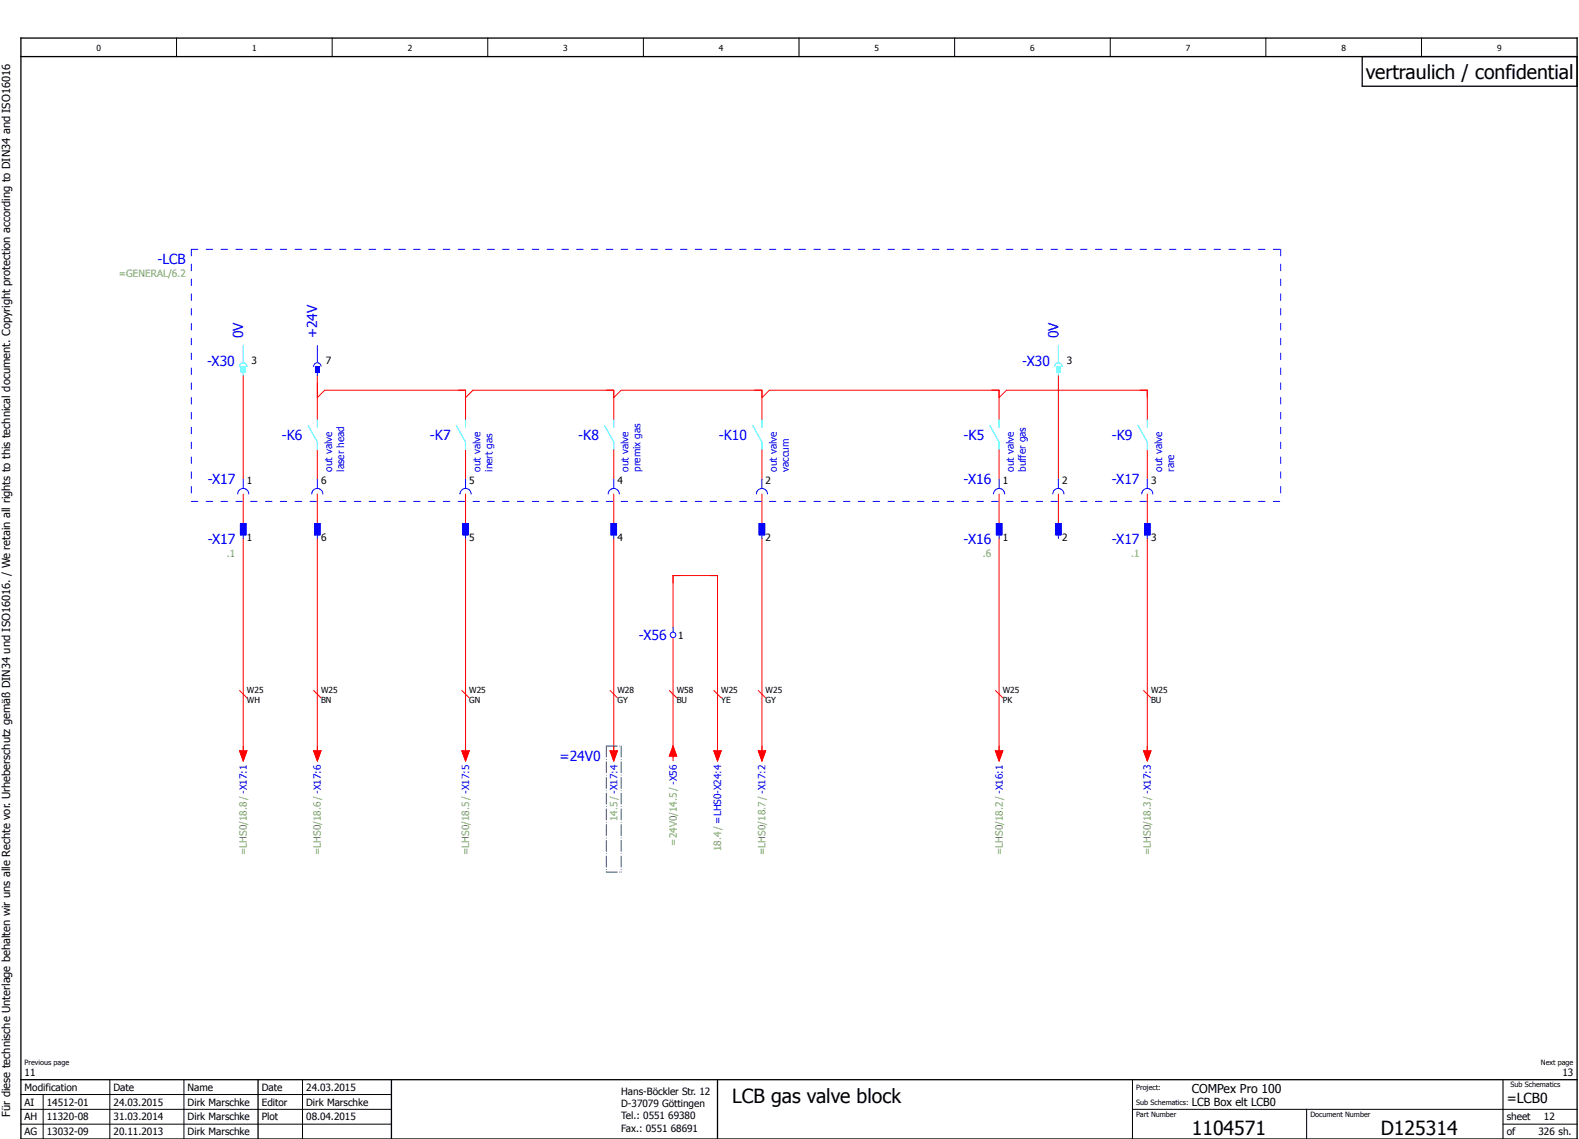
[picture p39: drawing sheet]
<svg xmlns="http://www.w3.org/2000/svg" width="426mm" height="307mm" viewBox="0 0 426 307" stroke-linecap="round" stroke-linejoin="round" font-family="sans-serif">
<defs><g id="words">
<g font-size="5.3">
<text x="368.6" y="21.2">vertraulich / confidential</text>
<text x="197.6" y="297.5">LCB gas valve block</text>
<text x="321.6" y="306.2">1104571</text>
<text x="372.6" y="306.2">D125314</text>
</g>
<g font-size="3.7" fill="#00f">
<text x="42.5" y="71.2">-LCB</text>
<text x="65.6" y="91.3" transform="rotate(-90 65.6 91.3)">0V</text>
<text x="85.6" y="91.3" transform="rotate(-90 85.6 91.3)">+24V</text>
<text x="285.6" y="91.3" transform="rotate(-90 285.6 91.3)">0V</text>
<text x="55.9" y="98.6">-X30</text>
<text x="275.9" y="98.6">-X30</text>
<text x="76" y="118.6">-K6</text>
<text x="116" y="118.6">-K7</text>
<text x="156" y="118.6">-K8</text>
<text x="194" y="118.6">-K10</text>
<text x="260" y="118.6">-K5</text>
<text x="300" y="118.6">-K9</text>
<text x="56" y="130.6">-X17</text>
<text x="260" y="130.6">-X16</text>
<text x="300" y="130.6">-X17</text>
<text x="56" y="146.6">-X17</text>
<text x="260" y="146.6">-X16</text>
<text x="300" y="146.6">-X17</text>
<text x="172.4" y="172.6">-X56</text>
<text x="151" y="205.2">=24V0</text>
</g>
<text font-size="3.7" x="406.6" y="297.6">=LCB0</text>
<text font-size="3.3" x="321.6" y="295">COMPex Pro 100</text>
<g font-size="3">
<text x="321.6" y="298.4">LCB Box elt LCB0</text>
<text x="2.7" y="301.3" transform="rotate(-90 2.7 301.3)">Für diese technische Unterlage behalten wir uns alle Rechte vor. Urheberschutz gemäß DIN34 und ISO16016. / We retain all rights to this technical document. Copyright protection according to DIN34 and ISO16016</text>
</g>
<g font-size="2.7" fill="#7ca552">
<text x="32.1" y="74.8">=GENERAL/6.2</text>
<text x="61.3" y="150.1">.1</text>
<text x="265.3" y="150.1">.6</text>
<text x="305.3" y="150.1">.1</text>
<text x="166.6" y="221.5" transform="rotate(-90 166.6 221.5)">14.5 / -X17:4</text>
<text x="66.6" y="230.7" transform="rotate(-90 66.6 230.7)">=LHS0/18.8 / -X17:1</text>
<text x="86.6" y="230.7" transform="rotate(-90 86.6 230.7)">=LHS0/18.6 / -X17:6</text>
<text x="126.6" y="230.7" transform="rotate(-90 126.6 230.7)">=LHS0/18.5 / -X17:5</text>
<text x="182.6" y="228.1" transform="rotate(-90 182.6 228.1)">=24V0/14.5 / -X56</text>
<text x="194.6" y="229.6" transform="rotate(-90 194.6 229.6)">18.4 / =LHS0-X24:4</text>
<text x="206.6" y="230.6" transform="rotate(-90 206.6 230.6)">=LHS0/18.7 / -X17:2</text>
<text x="270.6" y="230.7" transform="rotate(-90 270.6 230.7)">=LHS0/18.2 / -X16:1</text>
<text x="310.6" y="230.7" transform="rotate(-90 310.6 230.7)">=LHS0/18.3 / -X17:3</text>
</g>
<g font-size="2.7">
<text x="67.9" y="98.3">3</text>
<text x="87.9" y="98.3">7</text>
<text x="287.9" y="98.3">3</text>
<text x="66.6" y="130.6">1</text>
<text x="86.6" y="130.6">6</text>
<text x="126.6" y="130.6">5</text>
<text x="166.6" y="130.6">4</text>
<text x="206.6" y="130.6">2</text>
<text x="270.6" y="130.6">1</text>
<text x="286.6" y="130.6">2</text>
<text x="310.6" y="130.6">3</text>
<text x="66.6" y="145.9">1</text>
<text x="86.6" y="145.9">6</text>
<text x="126.6" y="145.9">5</text>
<text x="166.6" y="145.9">4</text>
<text x="206.6" y="145.9">2</text>
<text x="270.6" y="145.9">1</text>
<text x="286.6" y="145.9">2</text>
<text x="310.6" y="145.9">3</text>
<text x="183" y="172.3">1</text>
<text x="6.6" y="290.3">11</text>
<text x="421.7" y="290.3">13</text>
<text x="6.6" y="294.2">Modification</text>
<text x="6.6" y="298.3">AI</text>
<text x="12.6" y="298.3">14512-01</text>
<text x="30.6" y="294.3">Date</text>
<text x="30.6" y="298.3">24.03.2015</text>
<text x="50.6" y="294.3">Name</text>
<text x="50.6" y="298.3">Dirk Marschke</text>
<text x="70.6" y="298.3">Editor</text>
<text x="70.7" y="294.2">Date</text>
<text x="82.6" y="298.3">Dirk Marschke</text>
<text x="82.6" y="294.3">24.03.2015</text>
<text x="167.6" y="295.3">Hans-Böckler Str. 12</text>
<text x="167.6" y="298.8">D-37079 Göttingen</text>
<text x="6.6" y="302.3">AH</text>
<text x="12.6" y="302.3">11320-08</text>
<text x="30.6" y="302.3">31.03.2014</text>
<text x="50.6" y="302.3">Dirk Marschke</text>
<text x="70.6" y="302.3">Plot</text>
<text x="82.6" y="302.3">08.04.2015</text>
<text x="167.6" y="301.8">Tel.: 0551 69380</text>
<text x="167.6" y="305.3">Fax.: 0551 68691</text>
<text x="406.6" y="302.3">sheet</text>
<text x="416.7" y="302.3">12</text>
<text x="6.6" y="306.3">AG</text>
<text x="12.6" y="306.3">13032-09</text>
<text x="30.6" y="306.3">20.11.2013</text>
<text x="50.6" y="306.3">Dirk Marschke</text>
<text x="406.6" y="306.3">of</text>
<text x="415.2" y="306.3">326 sh.</text>
</g>
<g font-size="2.7" fill="#00f">
<text x="89.6" y="127.3" transform="rotate(-90 89.6 127.3)">out valve</text>
<text x="92.9" y="127.3" transform="rotate(-90 92.9 127.3)">laser head</text>
<text x="129.6" y="127.3" transform="rotate(-90 129.6 127.3)">out valve</text>
<text x="132.9" y="127.3" transform="rotate(-90 132.9 127.3)">inert gas</text>
<text x="169.6" y="127.3" transform="rotate(-90 169.6 127.3)">out valve</text>
<text x="172.9" y="127.3" transform="rotate(-90 172.9 127.3)">premix gas</text>
<text x="209.6" y="127.3" transform="rotate(-90 209.6 127.3)">out valve</text>
<text x="212.9" y="127.3" transform="rotate(-90 212.9 127.3)">vaccum</text>
<text x="273.6" y="127.3" transform="rotate(-90 273.6 127.3)">out valve</text>
<text x="276.9" y="127.3" transform="rotate(-90 276.9 127.3)">buffer gas</text>
<text x="313.6" y="127.3" transform="rotate(-90 313.6 127.3)">out valve</text>
<text x="316.9" y="127.3" transform="rotate(-90 316.9 127.3)">rare</text>
</g>
<g font-size="2.3">
<text x="26" y="13.8">0</text>
<text x="68" y="13.8">1</text>
<text x="110" y="13.8">2</text>
<text x="152" y="13.8">3</text>
<text x="194" y="13.8">4</text>
<text x="236" y="13.8">5</text>
<text x="278" y="13.8">6</text>
<text x="320" y="13.8">7</text>
<text x="362" y="13.8">8</text>
<text x="404" y="13.8">9</text>
<text x="66.6" y="186.8">W25</text>
<text x="66.6" y="189.5">WH</text>
<text x="86.6" y="186.8">W25</text>
<text x="86.6" y="189.5">BN</text>
<text x="126.6" y="186.8">W25</text>
<text x="126.6" y="189.5">GN</text>
<text x="166.6" y="186.8">W28</text>
<text x="166.6" y="189.5">GY</text>
<text x="182.6" y="186.8">W58</text>
<text x="182.6" y="189.5">BU</text>
<text x="194.6" y="186.8">W25</text>
<text x="194.6" y="189.5">YE</text>
<text x="206.6" y="186.8">W25</text>
<text x="206.6" y="189.5">GY</text>
<text x="270.6" y="186.8">W25</text>
<text x="270.6" y="189.5">PK</text>
<text x="310.6" y="186.8">W25</text>
<text x="310.6" y="189.5">BU</text>
</g>
<g font-size="2">
<text x="6.6" y="287.3">Previous page</text>
<text x="415.9" y="287.3">Next page</text>
<text x="306.6" y="294">Project:</text>
<text x="407.6" y="293.3">Sub Schematics</text>
<text x="306.6" y="298">Sub Schematics:</text>
<text x="306.6" y="301.3">Part Number</text>
<text x="353.6" y="301.3">Document Number</text>
</g>
</g></defs>
<g fill="none" stroke="#000" stroke-width=".27">
<path d="M47.6 10.3v5M89.6 10.3v5M131.6 10.3v5M173.6 10.3v5M215.6 10.3v5M257.6 10.3v5M299.6 10.3v5M341.6 10.3v5M383.6 10.3v5M5.6 299.3h100M5.6 295.3h100M11.6 295.3v12"/>
<path d="M29.6 291.3v16M49.6 291.3v16M81.6 291.3v16M305.6 299.3h120M305.6 291.3v16M352.6 299.3v8M405.6 291.3v16M5.6 303.3h100M405.6 303.3h20"/>
</g>
<path d="M5.6 15.3h420M5.6 10.3h420v297h-420zM367.6 15.3v8h58M5.6 291.3h420M69.6 291.3v16M105.6 291.3v16M193.6 291.3v16" fill="none" stroke="#000" stroke-width=".35"/>
<g fill="none" stroke="#f00" stroke-width=".27">
<path d="M65.6 101.3v28M85.6 101.3v12M85.6 107.3l2-2h38v8M125.6 107.3l2-2h38v8M165.6 107.3l2-2h38v8M205.6 107.3l2-2h62v8M269.6 107.3l2-2h38v8M285.6 101.3v28M65.6 133.3v8M85.6 121.3v8M85.6 133.3v8M125.6 121.3v8"/>
<path d="M125.6 133.3v8M165.6 121.3v8M165.6 133.3v8M205.6 121.3v8M205.6 133.3v8M269.6 121.3v8M269.6 133.3v8M285.6 133.3v8M309.6 121.3v8M309.6 133.3v8M65.6 145.3v59M85.6 145.3v59"/>
<path d="M125.6 145.3v59M165.6 145.3v59M205.6 145.3v59M269.6 145.3v59M309.6 145.3v59M181.6 169.3v-14h12v49M181.6 172v33.3M64.6 186.3l2 2M84.6 186.3l2 2M124.6 186.3l2 2M164.6 186.3l2 2M180.6 186.3l2 2"/>
<path d="M192.6 186.3l2 2M204.6 186.3l2 2M268.6 186.3l2 2M308.6 186.3l2 2M64.6 202.5l1 2.8 1-2.8M84.6 202.5l1 2.8 1-2.8M124.6 202.5l1 2.8 1-2.8M164.6 202.5l1 2.8 1-2.8M180.6 204l1-2.7 1 2.7M192.6 202.5l1 2.8 1-2.8M204.6 202.5l1 2.8 1-2.8M268.6 202.5l1 2.8 1-2.8"/>
<path d="M308.6 202.5l1 2.8 1-2.8"/>
</g>
<path d="M51.6 67.3h294M51.6 67.3v68M345.6 67.3v68M51.6 135.3h294" fill="none" stroke="#00f" stroke-width=".27" stroke-dasharray="1.7 2.3"/>
<g fill="none" stroke="#00f" stroke-width=".27">
<path d="M84.6 98.9a1 1 0 0 1 1-1 1 1 0 0 1 1 1M85.1 98.9h1v1.6h-1zM85.6 93.3v4.4M85.6 100.5v.8M64.1 133.3a1.5 1.5 0 0 1 1.5-1.5 1.5 1.5 0 0 1 1.5 1.5M65.6 129.3v2.5M84.1 133.3a1.5 1.5 0 0 1 1.5-1.5 1.5 1.5 0 0 1 1.5 1.5M85.6 129.3v2.5M124.1 133.3a1.5 1.5 0 0 1 1.5-1.5 1.5 1.5 0 0 1 1.5 1.5M125.6 129.3v2.5M164.1 133.3a1.5 1.5 0 0 1 1.5-1.5 1.5 1.5 0 0 1 1.5 1.5M165.6 129.3v2.5"/>
<path d="M204.1 133.3a1.5 1.5 0 0 1 1.5-1.5 1.5 1.5 0 0 1 1.5 1.5M205.6 129.3v2.5M268.1 133.3a1.5 1.5 0 0 1 1.5-1.5 1.5 1.5 0 0 1 1.5 1.5M269.6 129.3v2.5M284.1 133.3a1.5 1.5 0 0 1 1.5-1.5 1.5 1.5 0 0 1 1.5 1.5M285.6 129.3v2.5M308.1 133.3a1.5 1.5 0 0 1 1.5-1.5 1.5 1.5 0 0 1 1.5 1.5M309.6 129.3v2.5M64.9 141.3h1.5v3h-1.5zM65.6 144.3v1M84.9 141.3h1.5v3h-1.5zM85.6 144.3v1"/>
<path d="M124.9 141.3h1.5v3h-1.5zM125.6 144.3v1M164.9 141.3h1.5v3h-1.5zM165.6 144.3v1M204.9 141.3h1.5v3h-1.5zM205.6 144.3v1M268.9 141.3h1.5v3h-1.5zM269.6 144.3v1M284.9 141.3h1.5v3h-1.5zM285.6 144.3v1M308.9 141.3h1.5v3h-1.5zM309.6 144.3v1"/>
<path d="M181.6 169.3v1.2"/>
<circle cx="181.6" cy="171.3" r=".75"/>
</g>
<g fill="#00f" stroke="#00f" stroke-width=".27">
<path d="M204.9 141.3h1.5v3h-1.5z"/>
<path d="M268.9 141.3h1.5v3h-1.5z"/>
<path d="M284.9 141.3h1.5v3h-1.5z"/>
<path d="M84.9 141.3h1.5v3h-1.5z"/>
<path d="M124.9 141.3h1.5v3h-1.5z"/>
<path d="M64.9 141.3h1.5v3h-1.5z"/>
<path d="M164.9 141.3h1.5v3h-1.5z"/>
<path d="M85.1 98.9h1v1.6h-1z"/>
<path d="M308.9 141.3h1.5v3h-1.5z"/>
</g>
<g fill="none" stroke="#0ff" stroke-width=".27">
<path d="M64.6 98.9a1 1 0 0 1 1-1 1 1 0 0 1 1 1M65.1 98.9h1v1.6h-1zM65.6 93.3v4.4M284.6 98.9a1 1 0 0 1 1-1 1 1 0 0 1 1 1M285.1 98.9h1v1.6h-1zM285.6 93.3v4.4M65.6 100.5v.8M83.1 114.8l2.5 4.5v2M85.6 113.3v2M123.1 114.8l2.5 4.5v2M125.6 113.3v2M163.1 114.8l2.5 4.5v2"/>
<path d="M165.6 113.3v2M203.1 114.8l2.5 4.5v2M205.6 113.3v2M267.1 114.8l2.5 4.5v2M269.6 113.3v2M285.6 100.5v.8M307.1 114.8l2.5 4.5v2M309.6 113.3v2"/>
</g>
<g fill="#0ff" stroke="#0ff" stroke-width=".27">
<path d="M65.1 98.9h1v1.6h-1z"/>
<path d="M285.1 98.9h1v1.6h-1z"/>
</g>
<path d="M163.6 201.3h4M163.6 201.3v34M167.6 201.3v34M163.6 235.3h4" fill="none" stroke="#007f7f" stroke-width=".27" stroke-dasharray="2.9 .6 0 .6"/>
<g fill="#f00" stroke="#f00" stroke-width=".27">
<path d="M64.6 202.5h2l-1 2.8z"/>
<path d="M84.6 202.5h2l-1 2.8z"/>
<path d="M124.6 202.5h2l-1 2.8z"/>
<path d="M164.6 202.5h2l-1 2.8z"/>
<path d="M181.6 201.3l1 2.7h-2z"/>
<path d="M192.6 202.5h2l-1 2.8z"/>
<path d="M204.6 202.5h2l-1 2.8z"/>
<path d="M268.6 202.5h2l-1 2.8z"/>
<path d="M308.6 202.5h2l-1 2.8z"/>
</g>
<use href="#words"/>
</svg>
